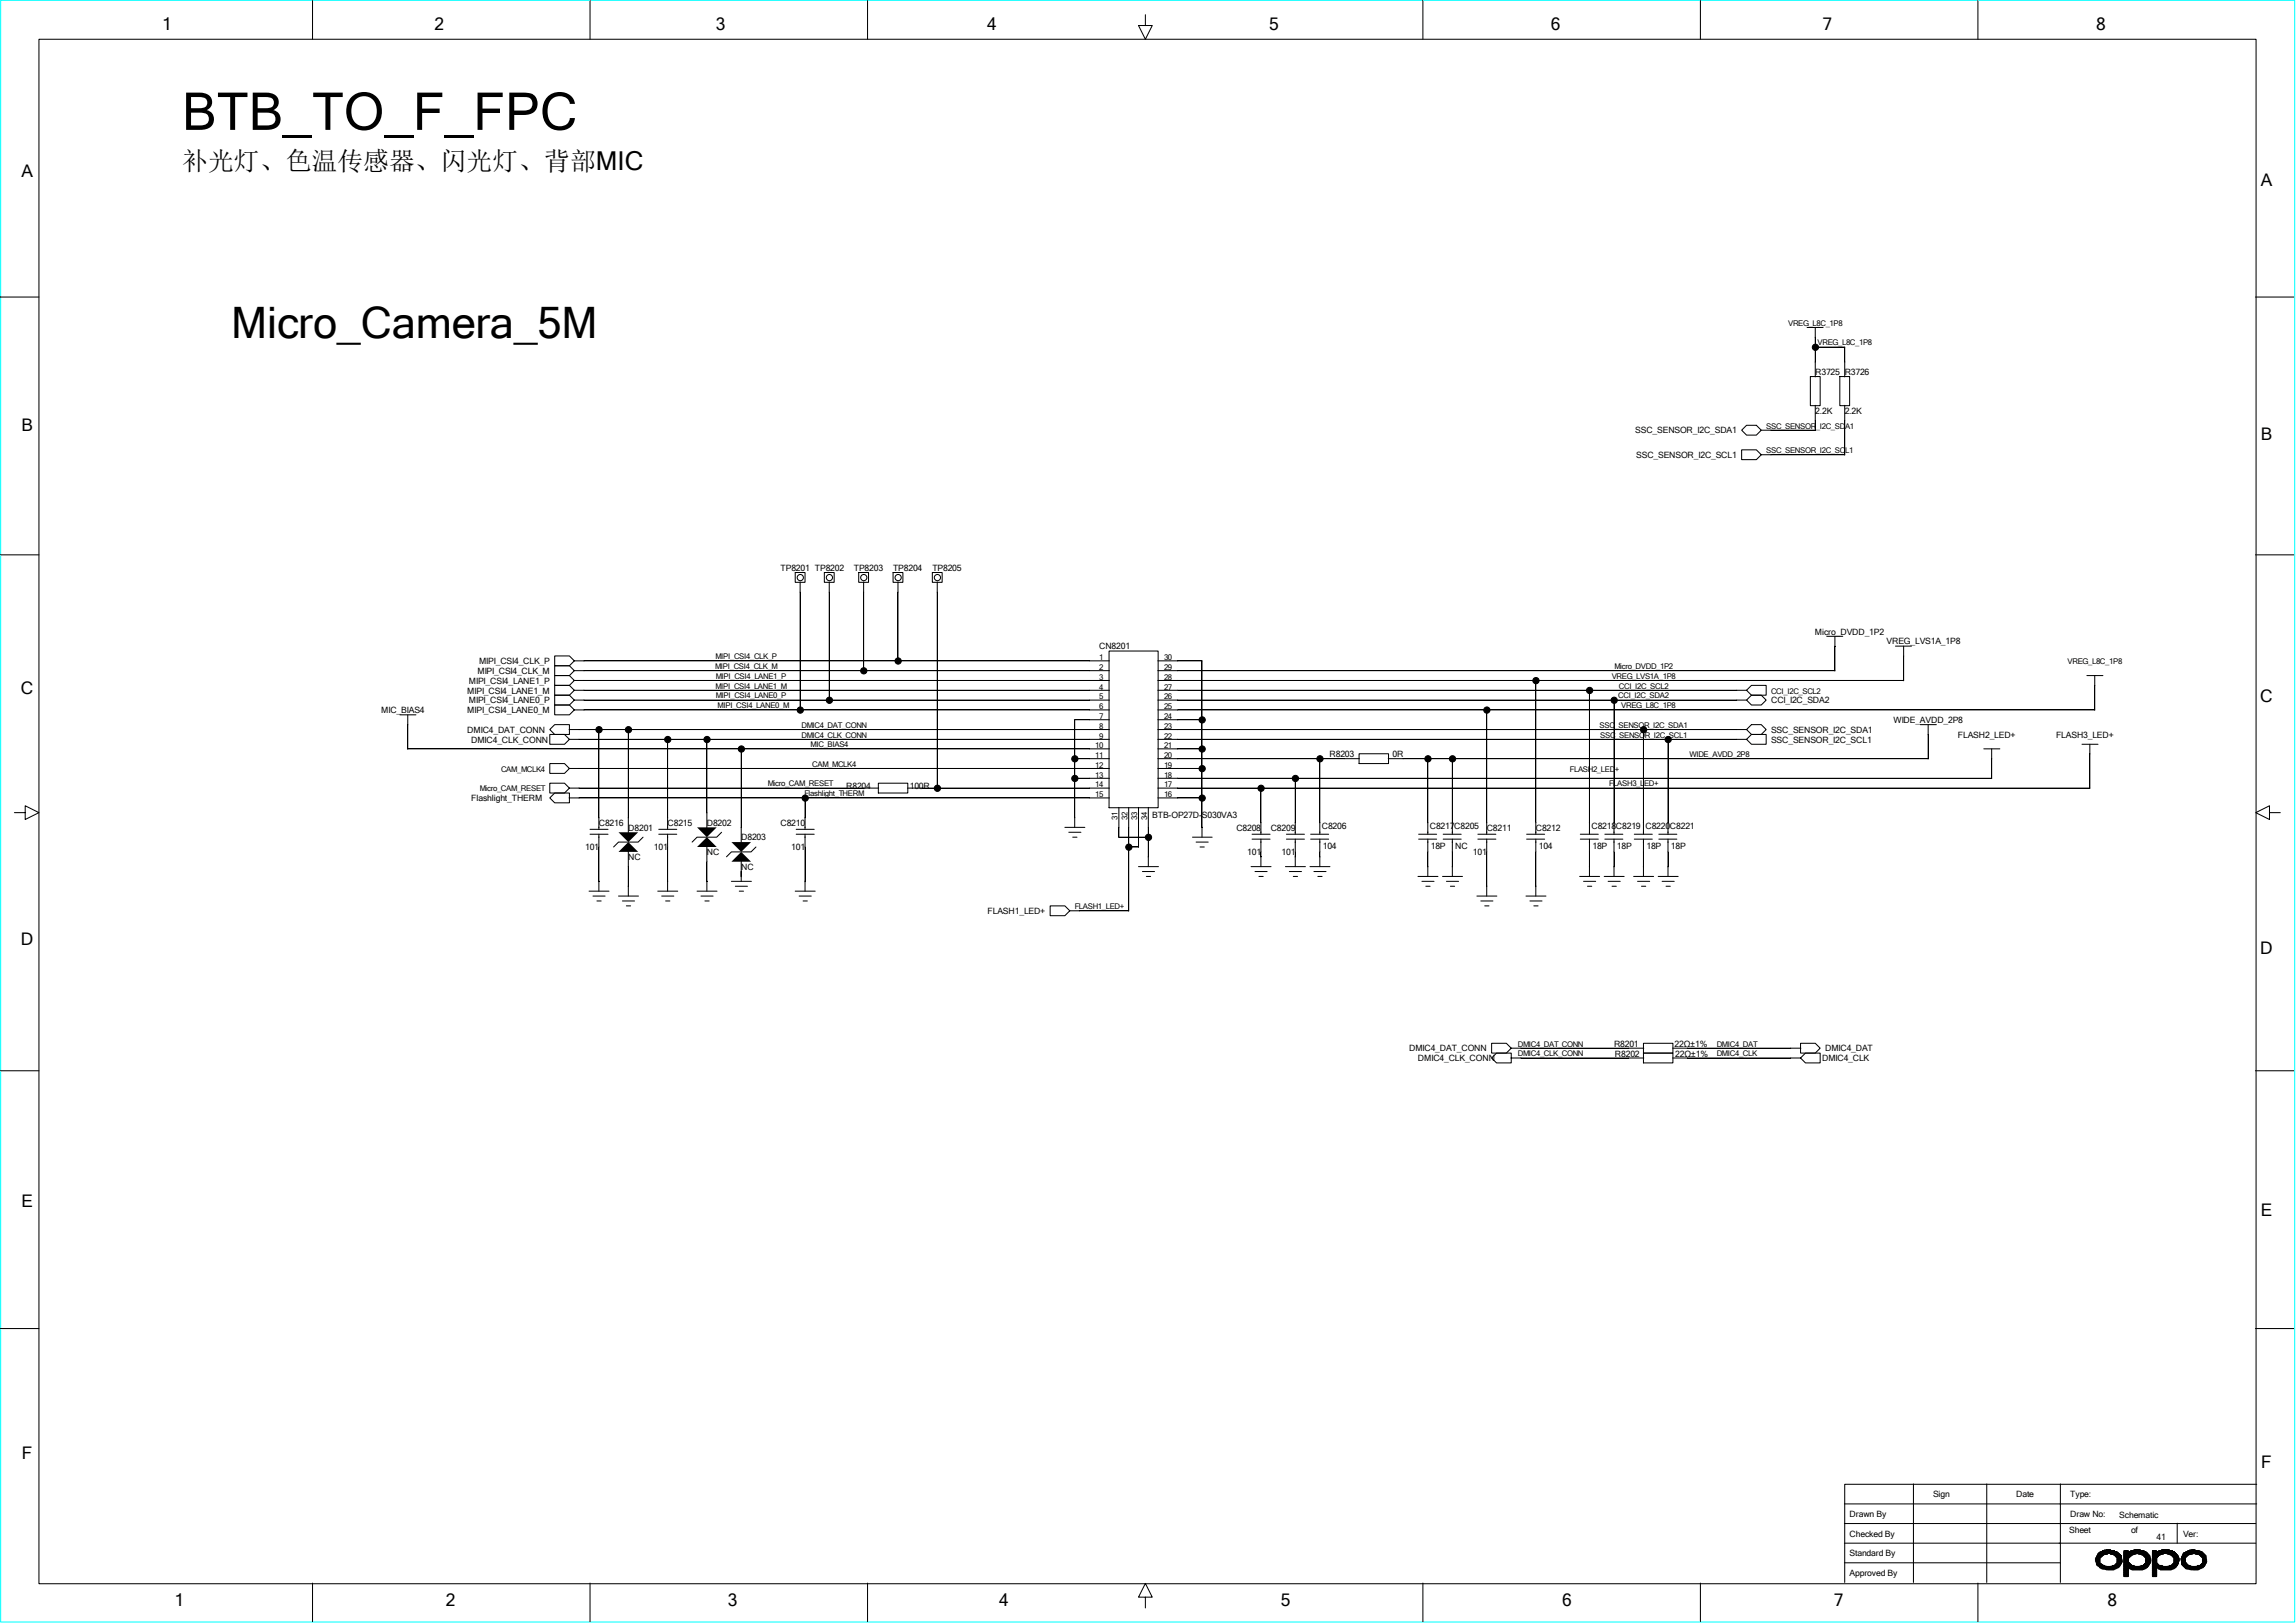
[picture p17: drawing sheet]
<svg xmlns="http://www.w3.org/2000/svg" width="297mm" height="210mm" viewBox="0 0 297 210" stroke-linecap="round" stroke-linejoin="round" font-family="sans-serif">
<defs><g id="words">
<text font-size="6.7" x="23.5" y="16.8">BTB_TO_F_FPC</text>
<text font-size="5.6" x="29.9" y="43.7">Micro_Camera_5M</text>
<text font-size="3.3" x="23.6" y="22">补光灯、色温传感器、闪光灯、背部MIC</text>
<g font-size="2.2">
<text x="21" y="3.9">1</text>
<text x="56.2" y="3.9">2</text>
<text x="92.6" y="3.9">3</text>
<text x="127.7" y="3.9">4</text>
<text x="164.2" y="3.9">5</text>
<text x="200.6" y="3.9">6</text>
<text x="235.8" y="3.9">7</text>
<text x="271.1" y="3.9">8</text>
<text x="2.8" y="22.9">A</text>
<text x="292.5" y="24.1">A</text>
<text x="2.8" y="55.8">B</text>
<text x="292.5" y="57">B</text>
<text x="2.7" y="89.7">C</text>
<text x="292.4" y="90.8">C</text>
<text x="2.7" y="122.3">D</text>
<text x="292.4" y="123.5">D</text>
<text x="2.8" y="156.2">E</text>
<text x="292.5" y="157.4">E</text>
<text x="2.8" y="188.8">F</text>
<text x="292.5" y="189.9">F</text>
<text x="22.6" y="207.9">1</text>
<text x="57.7" y="207.9">2</text>
<text x="94.1" y="207.9">3</text>
<text x="129.2" y="207.9">4</text>
<text x="165.7" y="207.9">5</text>
<text x="202.1" y="207.9">6</text>
<text x="237.2" y="207.9">7</text>
<text x="272.6" y="207.9">8</text>
</g>
<g font-size="1.1">
<text x="234.8" y="53.6">2.2K</text>
<text x="234.8" y="48.5">R3725 R3726</text>
<text x="238.6" y="53.6">2.2K</text>
<text x="211.5" y="56.1">SSC_SENSOR_I2C_SDA1</text>
<text x="211.7" y="59.3">SSC_SENSOR_I2C_SCL1</text>
<text x="101" y="73.9">TP8201 TP8202</text>
<text x="110.4" y="73.9">TP8203</text>
<text x="115.5" y="73.9">TP8204</text>
<text x="120.6" y="73.9">TP8205</text>
<text x="234.8" y="82.1">Micro_DVDD_1P2</text>
<text x="244.1" y="83.4">VREG_LVS1A_1P8</text>
<text x="60.5" y="89.7">MIPI_CSI4_LANE1_M</text>
<text x="60.7" y="88.5">MIPI_CSI4_LANE1_P</text>
<text x="61.8" y="87.2">MIPI_CSI4_CLK_M</text>
<text x="62" y="85.9">MIPI_CSI4_CLK_P</text>
<text x="142.2" y="84">CN8201</text>
<text x="49.3" y="92.3">MIC_BIAS4</text>
<text x="60.5" y="92.3">MIPI_CSI4_LANE0_M</text>
<text x="60.5" y="94.8">DMIC4_DAT_CONN</text>
<text x="60.7" y="91">MIPI_CSI4_LANE0_P</text>
<text x="229.1" y="91">CCI_I2C_SDA2</text>
<text x="229.1" y="94.8">SSC_SENSOR_I2C_SDA1</text>
<text x="244.9" y="93.6">WIDE_AVDD_2P8</text>
<text x="253.3" y="95.5">FLASH2_LED+</text>
<text x="266" y="95.5">FLASH3_LED+</text>
<text x="61" y="96.1">DMIC4_CLK_CONN</text>
<text x="172" y="98">R8203</text>
<text x="180.1" y="98">0R</text>
<text x="229.1" y="96.1">SSC_SENSOR_I2C_SCL1</text>
<text x="61" y="103.7">Flashlight_THERM</text>
<text x="77.5" y="106.8">C8216</text>
<text x="81.3" y="107.5">D8201</text>
<text x="86.4" y="106.8">C8215</text>
<text x="91.4" y="106.8">D8202</text>
<text x="101" y="106.8">C8210</text>
<text x="109.5" y="102.1">R8204</text>
<text x="117.7" y="102.1">100R</text>
<text x="149.1" y="105.8">BTB-OP27D-S030VA3</text>
<text x="159.9" y="107.5">C8208</text>
<text x="164.4" y="107.5">C8209</text>
<text x="171" y="107.2">C8206</text>
<text x="185" y="107.2">C8217C8205</text>
<text x="192.3" y="107.5">C8211</text>
<text x="198.7" y="107.5">C8212</text>
<text x="205.9" y="107.2">C8218C8219 C8220C8221</text>
<text x="75.7" y="110">101</text>
<text x="81.3" y="111.3">NC</text>
<text x="84.6" y="110">101</text>
<text x="91.4" y="110.7">NC</text>
<text x="95.9" y="108.8">D8203</text>
<text x="95.9" y="112.6">NC</text>
<text x="102.4" y="110">101</text>
<text x="161.3" y="110.7">101</text>
<text x="165.8" y="110.7">101</text>
<text x="171.1" y="109.9">104</text>
<text x="185.1" y="109.9">18P</text>
<text x="188.3" y="109.9">NC</text>
<text x="190.5" y="110.7">101</text>
<text x="199.1" y="109.9">104</text>
<text x="206" y="109.9">18P</text>
<text x="209.2" y="109.9">18P</text>
<text x="213" y="109.9">18P</text>
<text x="216.2" y="109.9">18P</text>
<text x="127.8" y="118.3">FLASH1_LED+</text>
<text x="182.3" y="136.1">DMIC4_DAT_CONN</text>
<text x="183.4" y="137.3">DMIC4_CLK_CONN</text>
<text x="208.8" y="135.4">R8201</text>
<text x="208.9" y="136.8">R8202</text>
<text x="216.6" y="135.4">22Ω±1%</text>
<text x="216.7" y="136.8">22Ω±1%</text>
<text x="235.7" y="137.3">DMIC4_CLK</text>
<text x="236.1" y="136.1">DMIC4_DAT</text>
<text x="239.3" y="196.3">Drawn By</text>
<text x="250.1" y="193.8">Sign</text>
<text x="260.8" y="193.8">Date</text>
<text x="267.8" y="196.3">Draw No:</text>
<text x="267.8" y="193.8">Type:</text>
<text x="274.2" y="196.4">Schematic</text>
<text x="239.3" y="198.8">Checked By</text>
<text x="239.3" y="201.4">Standard By</text>
<text x="239.3" y="203.9">Approved By</text>
<text x="267.7" y="198.3">Sheet</text>
<text x="275.7" y="198.3">of</text>
<text x="279" y="199.2">41</text>
<text x="282.4" y="198.8">Ver:</text>
</g>
<g font-size="1">
<text x="231.3" y="42.2">VREG_L8C_1P8</text>
<text x="235.1" y="44.7">VREG_L8C_1P8</text>
<text x="228.5" y="55.5">SSC_SENSOR_I2C_SDA1</text>
<text x="228.5" y="58.6">SSC_SENSOR_I2C_SCL1</text>
<text x="92.5" y="86.6">MIPI_CSI4_CLK_M</text>
<text x="92.5" y="85.3">MIPI_CSI4_CLK_P</text>
<text x="92.5" y="89.1">MIPI_CSI4_LANE1_M</text>
<text x="92.6" y="87.8">MIPI_CSI4_LANE1_P</text>
<text x="142.2" y="89.2">4</text>
<text x="142.2" y="88">3</text>
<text x="142.2" y="86.7">2</text>
<text x="142.2" y="85.4">1</text>
<text x="150.6" y="85.4">30</text>
<text x="150.6" y="86.7">29</text>
<text x="150.6" y="88">28</text>
<text x="150.6" y="89.2">27</text>
<text x="208.5" y="87.8">VREG_LVS1A_1P8</text>
<text x="208.8" y="86.6">Micro_DVDD_1P2</text>
<text x="209.4" y="89.1">CCI_I2C_SCL2</text>
<text x="229.1" y="89.7">CCI_I2C_SCL2</text>
<text x="267.5" y="85.9">VREG_L8C_1P8</text>
<text x="92.6" y="90.4">MIPI_CSI4_LANE0_P</text>
<text x="92.8" y="91.7">MIPI_CSI4_LANE0_M</text>
<text x="103.7" y="94.2">DMIC4_DAT_CONN</text>
<text x="103.7" y="95.5">DMIC4_CLK_CONN</text>
<text x="142.2" y="95.6">9</text>
<text x="142.2" y="94.3">8</text>
<text x="142.2" y="93">7</text>
<text x="142.2" y="91.8">6</text>
<text x="142.2" y="90.5">5</text>
<text x="150.6" y="90.5">26</text>
<text x="150.6" y="91.8">25</text>
<text x="150.6" y="93">24</text>
<text x="150.6" y="94.3">23</text>
<text x="150.6" y="95.6">22</text>
<text x="206.9" y="94.2">SSC_SENSOR_I2C_SDA1</text>
<text x="207" y="95.5">SSC_SENSOR_I2C_SCL1</text>
<text x="209.3" y="90.4">CCI_I2C_SDA2</text>
<text x="209.7" y="91.7">VREG_L8C_1P8</text>
<text x="64.8" y="99.9">CAM_MCLK4</text>
<text x="99.3" y="101.8">Micro_CAM_RESET</text>
<text x="104.9" y="96.7">MIC_BIAS4</text>
<text x="105.1" y="99.2">CAM_MCLK4</text>
<text x="141.7" y="101.9">14</text>
<text x="141.7" y="100.6">13</text>
<text x="141.7" y="99.4">12</text>
<text x="141.7" y="98.1">11</text>
<text x="141.7" y="96.8">10</text>
<text x="150.6" y="96.8">21</text>
<text x="150.6" y="98.1">20</text>
<text x="150.6" y="99.4">19</text>
<text x="150.6" y="100.6">18</text>
<text x="150.6" y="101.9">17</text>
<text x="203.1" y="99.9">FLASH2_LED+</text>
<text x="208.2" y="101.8">FLASH3_LED+</text>
<text x="218.6" y="98">WIDE_AVDD_2P8</text>
<text x="62.1" y="102.4">Micro_CAM_RESET</text>
<text x="104.1" y="103">Flashlight_THERM</text>
<text x="141.7" y="103.2">15</text>
<text x="144.6" y="106.2" transform="rotate(-90 144.6 106.2)">31</text>
<text x="145.8" y="106.2" transform="rotate(-90 145.8 106.2)">32</text>
<text x="147.1" y="106.2" transform="rotate(-90 147.1 106.2)">33</text>
<text x="148.4" y="106.2" transform="rotate(-90 148.4 106.2)">34</text>
<text x="150.6" y="103.2">16</text>
<text x="139" y="117.6">FLASH1_LED+</text>
<text x="196.3" y="135.4">DMIC4_DAT_CONN</text>
<text x="196.3" y="136.7">DMIC4_CLK_CONN</text>
<text x="222.1" y="135.4">DMIC4_DAT</text>
<text x="222.1" y="136.7">DMIC4_CLK</text>
</g>
</g></defs>
<path d="M.1 0h296.7v209.9h-296.7z" fill="none" stroke="#0ff" stroke-width=".13"/>
<g fill="none" stroke="#000" stroke-width=".13">
<path d="M5 5.1h286.8v199.8h-286.8zM40.4 .1v5M76.3 .1v5M112.2 .1v5M148.2 1.9v1.4h.9l-.9 1.8-.9-1.8h.9M184.1 .1v5M220 .1v5M255.9 .1v5M0 38.4h5M291.8 38.4h5M225.3 58.2h1.9l.6 .6-.6 .7h-1.9zM225.9 55h1.3l.6 .7-.6 .6h-1.3l-.6-.6z"/>
<path d="M227.8 55.7h7M227.8 58.8h10.8M233.8 42.4h2M234.2 48.7h1.3v3.8h-1.3zM234.8 44.9h3.8v3.9M234.8 42.4v6.4M234.8 52.5v3.2M238 48.7h1.3v3.8h-1.3zM238.6 52.5v6.4M0 71.8h5M102.9 74.1h1.2v1.3h-1.2zM103.5 75.3v16.6"/>
<path d="M106.6 74.1h1.3v1.3h-1.3zM107.3 75.3v15.3M111.1 74.1h1.3v1.3h-1.3zM111.7 75.3v11.5M115.5 74.1h1.3v1.3h-1.3zM116.2 75.3v10.3M120.6 74.1h1.3v1.3h-1.3zM121.2 75.3v26.7M291.8 71.8h5M51.7 92.5h2.1M52.7 96.9h90.8M52.7 92.5v4.4"/>
<path d="M71.1 98.8h1.9l.7 .6-.7 .7h-1.9zM71.1 94.4l.7-.6h1.9v1.2h-1.9zM71.1 95h1.9l.7 .7-.7 .6h-1.9zM71.8 84.9h1.9l.6 .6-.6 .6h-1.9zM71.8 86.1h1.9l.6 .7-.6 .6h-1.9zM71.8 90h1.9l.6 .6-.6 .6h-1.9zM71.8 91.2h1.9l.6 .7-.6 .6h-1.9zM71.8 87.4h1.9l.6 .7-.6 .6h-1.9zM71.8 88.7h1.9l.6 .6-.6 .7h-1.9zM73.6 99.4h69.9M73.6 95.7h69.9M73.6 94.4h69.9"/>
<path d="M74.3 89.3h69.2M74.3 90.6h69.2M74.3 85.5h69.2M74.3 86.8h69.2M74.3 91.9h69.2M74.3 88.1h69.2M77.5 94.4v12.9M81.3 94.4v13.3M86.4 95.7v11.6M91.4 95.7v11.4M95.9 96.9v12.1M139 93.1h4.5"/>
<path d="M139 98.2h4.5M139 93.1v14M143.5 84.2h6.3v20.3h-6.3zM149.8 89.3h76.2M149.8 90.6h76.2M149.8 85.5h5.7v22.8M149.8 99.4h5.7M149.8 86.8h87.6M149.8 91.9h121.2M149.8 88.1h96.5M149.8 95.7h76.2M149.8 94.4h76.2"/>
<path d="M149.8 96.9h5.7M149.8 93.1h5.7M149.8 98.2h26.1M170.7 98.2v9.7M175.8 97.5h3.8v1.3h-3.8zM179.6 98.2h69.8M184.7 98.2v9.7M187.9 98.2v9.7M192.3 91.9v16M198.7 88.1v19.8M205.6 89.3v18.6M208.8 90.6v17.3"/>
<path d="M212.6 94.4v13.5M215.8 95.7v12.2M225.9 89.3l.7-.6h1.9v1.3h-1.9zM225.9 90.6l.7-.6h1.2l.7 .6-.7 .6h-1.2zM225.9 95.7l.7-.7h1.9v1.3h-1.9zM225.9 94.4l.7-.6h1.2l.7 .6-.7 .6h-1.2zM236.3 82.3h2.1M237.4 82.3v4.5M245.2 83.6h2.1M246.3 83.6v4.5M248.4 93.8h2.1M249.4 93.8v4.4"/>
<path d="M256.6 96.9h2.1M257.6 96.9v3.9M269.3 96.3h2.1M270 87.4h2M270.3 96.3v5.7M271 87.4v4.5M1.9 105.2h1.4v-.9l1.7 .9-1.7 .8v-.8M71.1 101.3h1.9l.7 .7-.7 .6h-1.9zM71.1 103.3l.7-.7h1.9v1.3h-1.9zM73.6 102h40.1M73.6 103.3h69.9M76.2 115.3h2.6"/>
<path d="M76.3 107.9h2.4M76.3 107.3h2.4M76.7 116h1.6M77.2 116.6h.6M77.5 107.9v7.4M80 116h2.6M80.5 116.6h1.6M81 117.2h.6M81.3 110.2v5.8M83.2 108.3l-.7 .7h-2.5l-.6 .6M85.1 115.3h2.6M85.2 107.9h2.3"/>
<path d="M85.2 107.3h2.3M85.6 116h1.6M86.1 116.6h.6M86.4 107.9v7.4M90.2 115.3h2.6M90.7 116h1.5M91.2 116.6h.5M91.4 109.6v5.7M93.3 107.7l-.6 .6h-2.5l-.7 .7M94.6 114h2.6M95.1 114.7h1.6M95.6 115.3h.6"/>
<path d="M95.9 111.5v2.5M97.8 109.6l-.6 .6h-2.6l-.6 .7M102.9 115.3h2.6M103 107.9h2.3M103 107.3h2.3M103.4 116h1.5M103.9 116.6h.5M104.1 103.3v4M104.1 107.9v7.4M113.6 101.3h3.8v1.3h-3.8zM117.4 102h26.1M135.8 117.2h2l.6 .7-.6 .6h-2z"/>
<path d="M137.8 107.1h2.5M138.3 107.7h1.5M138.3 117.9h7.7M138.8 108.3h.5M139 100.7h4.5M144.7 108.3h3.8M144.7 104.5v3.9M146 109.6h1.3M146 104.5v13.4M147.3 112.1h2.6M147.3 104.5v5.1M147.8 112.8h1.6"/>
<path d="M148.3 113.4h.5M148.5 104.5v7.6M149.8 102h120.5M149.8 103.3h5.7M149.8 100.7h107.8M154.3 108.3h2.5M154.7 109h1.6M155.2 109.6h.6M161.8 112.1h2.6M162 108.6h2.3M162 107.9h2.3M162.3 112.8h1.6"/>
<path d="M162.9 113.4h.5M163.1 102v5.9M163.1 108.6v3.5M166.3 112.1h2.6M166.4 108.6h2.3M166.4 107.9h2.3M166.8 112.8h1.6M167.3 113.4h.6M167.6 100.7v7.2M167.6 108.6v3.5M169.5 112.1h2.5M169.5 108.6h2.4"/>
<path d="M169.5 107.9h2.4M170 112.8h1.5M170.5 113.4h.5M170.7 108.6v3.5M183.4 113.4h2.6M183.5 108.6h2.3M183.5 107.9h2.3M183.9 114h1.6M184.4 114.7h.6M184.7 108.6v4.8M186.6 113.4h2.6M186.7 108.6h2.3"/>
<path d="M186.7 107.9h2.3M187.1 114h1.6M187.6 114.7h.6M187.9 108.6v4.8M191.1 116h2.5M191.2 108.6h2.3M191.2 107.9h2.3M191.6 116.6h1.5M192.1 117.2h.5M192.3 108.6v7.4M197.4 116h2.6M197.5 108.6h2.3"/>
<path d="M197.5 107.9h2.3M197.9 116.6h1.6M198.4 117.2h.6M198.7 108.6v7.4M204.3 113.4h2.6M204.4 108.6h2.4M204.4 107.9h2.4M204.9 114h1.5M205.4 114.7h.5M205.6 108.6v4.8M207.5 113.4h2.6M207.6 108.6h2.3"/>
<path d="M207.6 107.9h2.3M208 114h1.6M208.5 114.7h.6M208.8 108.6v4.8M211.3 113.4h2.6M211.4 108.6h2.3M211.4 107.9h2.3M211.8 114h1.6M212.3 114.7h.6M212.6 108.6v4.8M214.5 113.4h2.6M214.6 108.6h2.3"/>
<path d="M214.6 107.9h2.3M215 114h1.6M215.5 114.7h.6M215.8 108.6v4.8M293.6 105.2v-.9l-1.8 .9 1.8 .8v-.8h1.4M0 138.6h5M193 135h1.9l.6 .6-.6 .7h-1.9zM193.6 136.3h1.9v1.2h-1.9l-.6-.6zM195.5 135.6h17.1M195.5 136.9h17.1M212.6 136.3h3.8v1.2h-3.8zM212.6 135h3.8v1.3h-3.8z"/>
<path d="M216.4 135.6h16.6M216.4 136.9h16.6M232.9 135h1.9l.7 .6-.7 .7h-1.9zM233.6 136.3h1.9v1.2h-1.9l-.7-.6zM291.8 138.6h5M0 171.9h5M291.8 171.9h5M238.6 194.6h53.3M238.6 199.7h53.2M238.6 197.1h53.2M247.5 192v12.8M257 192v12.8"/>
<path d="M266.5 192v12.8M281.6 197.1v2.6M291.9 192.1h-53.3v12.7M40.4 204.9v4.9M76.3 204.9v4.9M112.2 204.9v4.9M148.2 206.7h.9l-.9-1.8-.9 1.8h.9v1.4M184.1 204.9v4.9M220 204.9v4.9M238.6 202.2h27.9M255.9 204.9v4.9M271.1 201.6h.6"/>
<path d="M271.1 201.7h.5M271.1 201.8h.5M271.1 202h.5M271.1 202.1h.5M271.2 202.2h.4M271.2 201.3h.8M271.2 202.4h.7M271.2 202.5h.8M271.2 201.5v1M271.2 201.4v.8M271.3 202.6h.8M271.4 201.2v1.4h.6v.4v-.6"/>
<path d="M271.4 201.2v1.3M271.4 201h2.5M271.5 201v1.6v-1.5v.1M271.5 202.2v.4h.7M271.5 201a2.22 2.22 0 0 1 2.9 .3l.1 .8a1.54 1.54 0 0 1-1.7 1l-.9-.1-.7-.5-.1-.8zM271.6 201.6l.5-.4 .7-.2 .7 .2 .4 .4v.6l-.4 .4-.7 .1-.7-.1-.5-.4zM271.6 200.9v1.8M271.6 200.8h2.2M271.7 200.8v.7M271.7 202.3v.6M271.9 202.5v.5h1.9M271.9 200.8v.7h-.7"/>
<path d="M272 200.7v.5M272 200.7h1.4M272.1 200.7v.5h-.8M272.1 202.6v.4M272.2 200.7v.4M272.2 202.6v.4M272.2 200.6h.8M272.4 200.7v.4M272.4 202.7v.4M272.5 203.1h1M272.5 200.5v.6M272.5 202.7v.4"/>
<path d="M272.6 200.5v.6h-1.3M272.6 202.7v.4M272.8 200.5v.5M272.8 202.7v.4M272.9 200.5v.5M272.9 202.7v.4M273 200.5v.6h1.2M273 202.7v.4M273.1 200.7v.4M273.1 202.7v.4M273.3 200.7v.4M273.3 202.6v.5"/>
<path d="M273.3 202.6h1M273.4 200.7v.4M273.4 202.6v.5M273.4 201.2h.9M273.5 202.6v.4v-.4M273.5 200.7v.5M273.6 201.3h.8M273.6 200.8v.5M273.6 202.4v.6h-1.5M273.7 201.5h.7M273.8 200.8v.7M273.8 202.3v.6"/>
<path d="M273.9 202.2h.5M273.9 201.6h.5M273.9 201.7h.5M273.9 201.8h.6M273.9 202h.6M273.9 202.1h.6M273.9 200.8v.8M273.9 202.2v.7M274 200.9v2h-2.4M274.2 201v1.7h-2.6M274.3 201.2v1.3h-.7M274.4 201.3v1.1h-.7"/>
<path d="M274.7 202.2h.7M274.7 201h3M274.7 201.2h1.2M274.7 201.6h.6M274.7 201.7h.6M274.7 201.8h.6M274.7 202h.6M274.7 202.1h.6M274.7 202.4h.8M274.7 202.5h1M274.7 202.6h1.1M274.7 203h.6"/>
<path d="M274.7 203.1h.6M274.7 200.8h2.9M274.7 200.7h.6M274.7 203.2h.6M274.7 203.4h.6M274.7 203.5h.6M274.7 203.6h.6M274.7 203.8h.6M274.7 203.9h.6M274.8 200.7h.5v.3v-.2l.9-.2h.6l.3 .1a1.21 1.21 0 0 1 1 .9 1.21 1.21 0 0 1-.4 1.3 2.25 2.25 0 0 1-1.4 .2 .83 .83 0 0 1-.9-.2h-.1v1.1h-.5zM274.8 200.7v3.3M274.9 200.7v3.3"/>
<path d="M275 200.7v3.3M275.2 200.7v3.3M275.3 200.7v3.3h-.6M275.3 201.6l.5-.4 .6-.2 .8 .2 .4 .4v.6l-.4 .4-.8 .1-.6-.1-.5-.4zM275.4 200.8v.8M275.4 202.2v.7M275.5 203h2.1M275.5 200.8v.7h-.8M275.5 202.3v.7M275.6 200.7h1.7M275.7 200.7v.6h-1M275.7 202.4v.6"/>
<path d="M275.8 200.7v.5M275.8 202.6v.5M275.9 200.7v.4M275.9 202.6v.5M276.1 200.5v.6M276.1 202.6v.5M276.1 200.6h.7M276.2 200.5v.6h-1.5M276.2 202.7v.4M276.3 200.5v.6M276.3 202.7v.4M276.4 200.5v.5"/>
<path d="M276.4 202.7v.4M276.6 200.5v.6M276.6 202.7v.4M276.6 201.1h1.2M276.7 200.5v.6M276.7 202.7v.4M276.8 200.5v.6M276.8 202.7v.4M276.9 200.7v.4M276.9 202.6v.5M277 201.2h1M277 202.6h.8"/>
<path d="M277.1 200.7v.4M277.1 202.6v.5M277.2 200.7v.5M277.2 202.6v.5h-1.4M277.3 201.3h.8M277.3 202.5h.7M277.3 200.7v.6M277.3 202.4v.6M277.4 201.5h.7M277.5 200.8v.7M277.5 202.3v.7M277.5 202.2h.7"/>
<path d="M277.5 201.6h.6M277.5 201.7h.7M277.5 201.8h.7M277.5 202.1h.7M277.6 200.8v.8M277.6 202.2v.7M277.7 200.9v2h-3M277.8 201v1.7h-3.1M278 201.2v1.4M278.1 201.3v1.1h-.7M278.2 201.8v.2h-.7M278.4 202.2h.6"/>
<path d="M278.4 201h3M278.4 201.2h1.1M278.4 201.6h.6M278.4 201.7h.6M278.4 201.8h.6M278.4 202h.6M278.4 202.1h.6M278.4 202.4h.7M278.4 202.5h.8M278.4 202.6h1.1M278.4 203h.6M278.4 203.1h.6"/>
<path d="M278.4 200.8h2.9M278.4 200.7h.6M278.4 203.2h.6M278.4 203.4h.6M278.4 203.5h.6M278.4 203.6h.6M278.4 203.8h.6M278.4 203.9h.6M278.5 200.7h.5v.3v-.2h.1a2.02 2.02 0 0 1 2.4 .3l.1 .2a.49 .49 0 0 1 .2 .8 1.18 1.18 0 0 1-1.6 1h-.2a.83 .83 0 0 1-.9-.2h-.1v1.1h-.5zM278.5 200.7v3.3M278.6 200.7v3.3M278.7 200.7v3.3"/>
<path d="M278.8 200.7v3.3M279 200.7v3.3h-.6M279.1 200.8v.7h-.7M279.1 202.3v.6M279.2 203h2.1M279.2 200.7v.6h-.8M279.2 202.4v.6M279.3 200.7h1.7M279.4 200.7v.5M279.4 202.6v.4M279.4 201.2l.7-.2 .8 .2 .4 .4v.6l-.4 .4-.8 .1-.7-.1-.4-.4v-.6zM279.5 200.7v.4"/>
<path d="M279.5 202.6v.5M279.6 200.5v.6M279.6 202.6v.5M279.7 200.5v.6h-1.3M279.7 202.6v.5M279.9 200.5v.6M279.9 202.7v.4M280 200.5v.5M280 202.7v.4M280.1 200.5v.5M280.1 202.7v.4M280.2 200.5v.5"/>
<path d="M280.2 202.7v.4M280.3 201.1h1.2M280.4 200.5v.6M280.4 202.7v.4M280.5 200.5v.6M280.5 202.7v.4M280.6 200.5v.6M280.6 202.6v.5M280.7 201.2h.9M280.8 200.7v.4M280.8 202.6v.5M280.8 202.6h.7"/>
<path d="M280.9 200.7v.5M280.9 202.6v.5h-1.5M281 201.3h.8M281 202.5h.6M281 200.7v.6M281 202.4v.6M281.1 201.5h.7M281.1 200.8v.7M281.1 202.3v.7M281.2 202.2h.6M281.2 201.6h.7M281.2 201.7h.7"/>
<path d="M281.2 201.8h.7M281.2 202h.7M281.2 202.1h.6M281.3 200.8v2.1M281.4 200.9v2h-3M281.5 201v1.7h-3.1M281.6 201.2v1.4M281.8 201.3v1.1h-.7M282.1 201.7h.6M282.2 201.8h.5M282.2 202h.5M282.2 202.2h.5"/>
<path d="M282.2 201.6h.5M282.2 202.4h.6M282.3 201.3v1.2h.7M282.3 202.1h.4M282.4 201.2h.8M282.4 202.6h.8M282.4 201v1.6M282.5 201h2.4M282.5 200.9v1.8M282.5 201a2.06 2.06 0 0 1 2.8 .3l.2 .8-.4 .6-.8 .4-1.5-.1-.5-.5-.1-.8zM282.6 202.9h2.4M282.7 200.9v2"/>
<path d="M282.7 200.8h2.1M282.8 200.8v.7h-.6M282.8 202.2v.8M282.9 200.8v.5h-.5M282.9 202.3v.7M283 200.7h1.3M283 201.2l.8-.2 .8 .2 .3 .4v.6l-.3 .4-.8 .1-.8-.1-.3-.4v-.6zM283 200.7v.5M283 202.4v.6M283.2 200.7v.4M283.2 202.6v.4M283.3 200.6h.6"/>
<path d="M283.3 200.7v.4M283.3 202.6v.5M283.4 200.7v.4M283.4 202.7v.4M283.5 200.5v.6h-1M283.5 202.7v.4M283.7 200.5v.6M283.7 202.7v.4M283.8 200.5v.5M283.8 202.7v.4M283.9 200.5v.6M283.9 202.7v.4"/>
<path d="M284 201.1h1.1M284.1 200.7v.4M284.1 202.7v.4M284.2 200.7v.4M284.2 202.7v.4M284.3 200.7v.4M284.3 202.6v.5M284.4 200.7v.4M284.4 202.6v.5h-1M284.5 201.2h.7M284.6 200.7v.5M284.6 202.6v.4h-1.9"/>
<path d="M284.6 201.3h.7M284.6 202.5h.6M284.7 200.8v.5M284.7 202.4v.6M284.8 201.5h.5M284.8 200.8v.7M284.8 202.3v.6M284.9 202.2h.4M284.9 201.6h.4M284.9 201.7h.4M284.9 201.8h.6M284.9 202h.6"/>
<path d="M284.9 202.1h.6M284.9 200.9v2M285.1 201v1.7h-2.6M285.2 201.2v1.4h-.9M285.3 201.3v1.1h-.5"/>
<circle cx="234.8" cy="44.9" r=".4"/>
<circle cx="103.5" cy="74.7" r=".4"/>
<circle cx="107.3" cy="74.7" r=".4"/>
<circle cx="111.7" cy="74.7" r=".4"/>
<circle cx="116.2" cy="74.7" r=".4"/>
<circle cx="121.3" cy="74.7" r=".4"/>
<circle cx="77.5" cy="94.4" r=".4"/>
<circle cx="81.3" cy="94.4" r=".4"/>
<circle cx="86.4" cy="95.7" r=".4"/>
<circle cx="91.5" cy="95.7" r=".4"/>
<circle cx="95.9" cy="96.9" r=".4"/>
<circle cx="103.5" cy="91.9" r=".4"/>
<circle cx="107.3" cy="90.6" r=".4"/>
<circle cx="111.7" cy="86.8" r=".4"/>
<circle cx="116.2" cy="85.5" r=".4"/>
<circle cx="139" cy="98.2" r=".4"/>
<circle cx="155.5" cy="96.9" r=".4"/>
<circle cx="155.5" cy="99.5" r=".4"/>
<circle cx="155.5" cy="93.2" r=".4"/>
<circle cx="170.8" cy="98.2" r=".4"/>
<circle cx="184.7" cy="98.2" r=".4"/>
<circle cx="187.9" cy="98.2" r=".4"/>
<circle cx="192.3" cy="91.9" r=".4"/>
<circle cx="198.7" cy="88.1" r=".4"/>
<circle cx="205.6" cy="89.3" r=".4"/>
<circle cx="208.8" cy="90.6" r=".4"/>
<circle cx="212.6" cy="94.4" r=".4"/>
<circle cx="215.8" cy="95.7" r=".4"/>
<circle cx="104.2" cy="103.3" r=".4"/>
<circle cx="121.3" cy="102" r=".4"/>
<circle cx="139" cy="100.7" r=".4"/>
<circle cx="146" cy="109.6" r=".4"/>
<circle cx="148.6" cy="108.4" r=".4"/>
<circle cx="155.5" cy="103.3" r=".4"/>
<circle cx="163.1" cy="102" r=".4"/>
<circle cx="167.6" cy="100.7" r=".4"/>
</g>
<g fill="#000">
<path d="M80 107.7h2.5l-1.2 1.3zM80 110.2l1.3-1.2 1.2 1.2zM90.2 107.1h2.5l-1.3 1.2zM90.2 109.6l1.2-1.3 1.3 1.3zM94.6 109h2.6l-1.3 1.2zM95.9 110.2l1.3 1.3h-2.6z"/>
<path d="M234.8 44.9v1.9z" fill-rule="evenodd"/>
<path d="M234.8 43.6v1.3z" fill-rule="evenodd"/>
<path d="M234.8 54.4v1.3z" fill-rule="evenodd"/>
<path d="M238.6 44.9v1.9z" fill-rule="evenodd"/>
<path d="M139 93.1h1.9z" fill-rule="evenodd"/>
<path d="M139 98.2h1.9z" fill-rule="evenodd"/>
<path d="M95.9 112.8v.6z" fill-rule="evenodd"/>
<path d="M119.3 102h1.9z" fill-rule="evenodd"/>
<path d="M139 100.7h1.9z" fill-rule="evenodd"/>
<path d="M144.7 107.1v1.2z" fill-rule="evenodd"/>
<path d="M146 109.6h1.3z" fill-rule="evenodd"/>
<path d="M148.5 107.1v1.2z" fill-rule="evenodd"/>
<path d="M163.1 110.2v.7z" fill-rule="evenodd"/>
<path d="M167.6 110.2v.7z" fill-rule="evenodd"/>
<path d="M170.7 110.2v.7z" fill-rule="evenodd"/>
<path d="M184.7 110.2v1.9z" fill-rule="evenodd"/>
<path d="M187.9 110.2v1.9z" fill-rule="evenodd"/>
<path d="M205.6 110.2v1.9z" fill-rule="evenodd"/>
<path d="M208.8 110.2v1.9z" fill-rule="evenodd"/>
<path d="M212.6 110.2v1.9z" fill-rule="evenodd"/>
<path d="M215.8 110.2v1.9z" fill-rule="evenodd"/>
<circle cx="234.8" cy="44.9" r=".41"/>
<circle cx="77.5" cy="94.4" r=".41"/>
<circle cx="81.3" cy="94.4" r=".41"/>
<circle cx="86.4" cy="95.7" r=".41"/>
<circle cx="91.5" cy="95.7" r=".41"/>
<circle cx="95.9" cy="96.9" r=".41"/>
<circle cx="103.5" cy="91.9" r=".41"/>
<circle cx="107.3" cy="90.6" r=".41"/>
<circle cx="111.7" cy="86.8" r=".41"/>
<circle cx="116.2" cy="85.5" r=".41"/>
<circle cx="139" cy="98.2" r=".41"/>
<circle cx="155.5" cy="96.9" r=".41"/>
<circle cx="155.5" cy="99.5" r=".41"/>
<circle cx="155.5" cy="93.2" r=".41"/>
<circle cx="170.8" cy="98.2" r=".41"/>
<circle cx="184.7" cy="98.2" r=".41"/>
<circle cx="187.9" cy="98.2" r=".41"/>
<circle cx="192.3" cy="91.9" r=".41"/>
<circle cx="198.7" cy="88.1" r=".41"/>
<circle cx="205.6" cy="89.3" r=".41"/>
<circle cx="208.8" cy="90.6" r=".41"/>
<circle cx="212.6" cy="94.4" r=".41"/>
<circle cx="215.8" cy="95.7" r=".41"/>
<circle cx="104.2" cy="103.3" r=".41"/>
<circle cx="121.3" cy="102" r=".41"/>
<circle cx="139" cy="100.7" r=".41"/>
<circle cx="146" cy="109.6" r=".41"/>
<circle cx="148.6" cy="108.4" r=".41"/>
<circle cx="155.5" cy="103.3" r=".41"/>
<circle cx="163.1" cy="102" r=".41"/>
<circle cx="167.6" cy="100.7" r=".41"/>
</g>
<use href="#words"/>
</svg>
